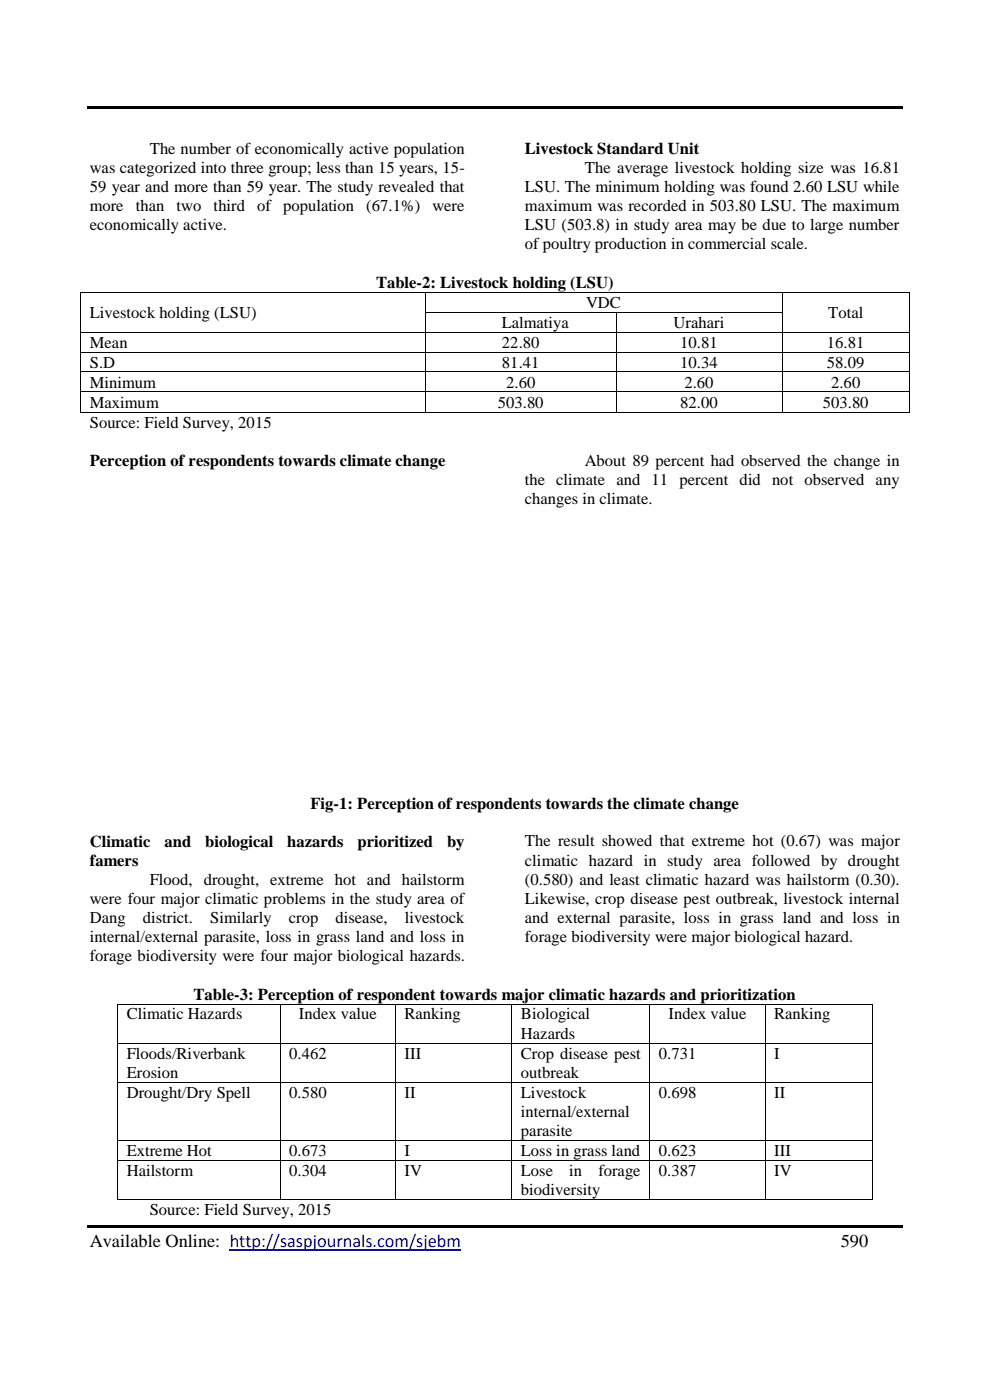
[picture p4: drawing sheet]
<svg xmlns="http://www.w3.org/2000/svg" width="210mm" height="297mm" viewBox="0 0 210 297" stroke-linecap="round" stroke-linejoin="round" font-family="sans-serif">
<defs><g id="words">
<g font-size="3.9">
<text x="19" y="264.6">Available Online: http://saspjournals.com/sjebm</text>
<text x="178.3" y="264.6">590</text>
</g>
<g font-size="3.5">
<text x="31.8" y="32.6">The number of economically active population</text>
<text x="111.4" y="32.7">Livestock Standard Unit</text>
<text x="19" y="36.7">was categorized into three group; less than 15 years, 15-</text>
<text x="19" y="40.7">59 year and more than 59 year. The study revealed that</text>
<text x="111.4" y="40.7">LSU. The minimum holding was found 2.60 LSU while</text>
<text x="124.1" y="36.7">The average livestock holding size was 16.81</text>
<text x="19" y="44.8">more</text>
<text x="28.8" y="44.8">than</text>
<text x="37.4" y="44.8">two</text>
<text x="45.3" y="44.8">third</text>
<text x="54.6" y="44.8">of population</text>
<text x="77.7" y="44.8">(67.1%)</text>
<text x="91.8" y="44.8">were</text>
<text x="111.4" y="44.8">maximum was recorded in 503.80 LSU. The maximum</text>
<text x="19" y="48.9">economically active.</text>
<text x="111.4" y="48.9">LSU (503.8) in study area may be due to large number</text>
<text x="111.4" y="52.9">of poultry production in commercial scale.</text>
<text x="79.8" y="61.1">Table-2: Livestock holding (LSU)</text>
<text x="124.3" y="65.3">VDC</text>
<text x="19" y="67.4">Livestock holding (LSU)</text>
<text x="106.4" y="69.5">Lalmatiya</text>
<text x="142.9" y="69.5">Urahari</text>
<text x="175.7" y="67.4">Total</text>
<text x="19" y="73.8">Mean</text>
<text x="19" y="78">S.D</text>
<text x="106.5" y="73.8">22.80</text>
<text x="106.5" y="78">81.41</text>
<text x="144.3" y="73.8">10.81</text>
<text x="144.3" y="78">10.34</text>
<text x="175.4" y="73.8">16.81</text>
<text x="175.4" y="78">58.09</text>
<text x="19" y="82.2">Minimum</text>
<text x="107.4" y="82.2">2.60</text>
<text x="145.2" y="82.2">2.60</text>
<text x="176.3" y="82.2">2.60</text>
<text x="19" y="86.5">Maximum</text>
<text x="105.6" y="86.5">503.80</text>
<text x="144.3" y="86.5">82.00</text>
<text x="174.5" y="86.5">503.80</text>
<text x="19" y="90.7">Source: Field Survey, 2015</text>
<text x="19" y="98.9">Perception of respondents towards climate change</text>
<text x="124.1" y="98.8">About 89 percent had observed the change in</text>
<text x="111.4" y="102.8">the climate and 11 percent did not observed any</text>
<text x="111.4" y="106.9">changes in climate.</text>
<text x="65.8" y="171.6">Fig-1: Perception of respondents towards the climate change</text>
<text x="19" y="179.6">Climatic</text>
<text x="34.9" y="179.6">and</text>
<text x="43.5" y="179.6">biological</text>
<text x="61" y="179.6">hazards</text>
<text x="75.8" y="179.6">prioritized</text>
<text x="94.8" y="179.6">by</text>
<text x="111.4" y="179.6">The result showed that extreme hot (0.67) was major</text>
<text x="19" y="183.7">famers</text>
<text x="111.4" y="183.6">climatic hazard in study area followed by drought</text>
<text x="19" y="191.8">were four major climatic problems in the study area of</text>
<text x="31.8" y="187.7">Flood, drought, extreme hot and hailstorm</text>
<text x="111.4" y="187.7">(0.580) and least climatic hazard was hailstorm (0.30).</text>
<text x="111.4" y="191.8">Likewise, crop disease pest outbreak, livestock internal</text>
<text x="19" y="195.8">Dang</text>
<text x="30.3" y="195.8">district.</text>
<text x="44.6" y="195.8">Similarly</text>
<text x="61.3" y="195.8">crop</text>
<text x="71.2" y="195.8">disease,</text>
<text x="85.9" y="195.8">livestock</text>
<text x="111.4" y="195.8">and external parasite, loss in grass land and loss in</text>
<text x="19" y="199.9">internal/external parasite, loss in grass land and loss in</text>
<text x="19" y="203.9">forage biodiversity were four major biological hazards.</text>
<text x="111.4" y="199.9">forage biodiversity were major biological hazard.</text>
<text x="41.1" y="212.1">Table-3: Perception of respondent towards major climatic hazards and prioritization</text>
<text x="26.9" y="216.3">Climatic Hazards</text>
<text x="63.4" y="216.3">Index value</text>
<text x="85.8" y="216.3">Ranking</text>
<text x="110.5" y="216.3">Biological</text>
<text x="110.5" y="220.3">Hazards</text>
<text x="141.8" y="216.3">Index value</text>
<text x="164.2" y="216.3">Ranking</text>
<text x="26.9" y="224.6">Floods/Riverbank</text>
<text x="61.3" y="224.6">0.462</text>
<text x="85.8" y="224.6">III</text>
<text x="110.5" y="224.6">Crop disease pest</text>
<text x="139.8" y="224.6">0.731</text>
<text x="164.2" y="224.6">I</text>
<text x="26.9" y="228.6">Erosion</text>
<text x="26.9" y="232.9">Drought/Dry Spell</text>
<text x="61.3" y="232.9">0.580</text>
<text x="85.8" y="232.9">II</text>
<text x="110.5" y="228.6">outbreak</text>
<text x="110.5" y="232.9">Livestock</text>
<text x="139.8" y="232.9">0.698</text>
<text x="164.2" y="232.9">II</text>
<text x="110.5" y="236.9">internal/external</text>
<text x="26.9" y="245.2">Extreme Hot</text>
<text x="61.3" y="245.2">0.673</text>
<text x="85.8" y="245.2">I</text>
<text x="110.5" y="241">parasite</text>
<text x="110.5" y="245.2">Loss in grass land</text>
<text x="139.8" y="245.2">0.623</text>
<text x="164.2" y="245.2">III</text>
<text x="26.9" y="249.4">Hailstorm</text>
<text x="61.3" y="249.4">0.304</text>
<text x="85.8" y="249.4">IV</text>
<text x="110.5" y="249.4">Lose</text>
<text x="120.8" y="249.4">in</text>
<text x="126.9" y="249.4">forage</text>
<text x="139.8" y="249.4">0.387</text>
<text x="164.2" y="249.4">IV</text>
<text x="31.8" y="257.7">Source: Field Survey, 2015</text>
<text x="110.5" y="253.5">biodiversity</text>
</g>
</g></defs>
<g fill="#000">
<path d="M18.5 22.6h173v.5h-173z" fill-rule="evenodd"/>
<path d="M17.1 61.9h.1v.2h-.1z" fill-rule="evenodd"/>
<path d="M17.1 61.9h.1v.2h-.1z" fill-rule="evenodd"/>
<path d="M17.1 66.1h.1v.2h-.1z" fill-rule="evenodd"/>
<path d="M17.1 70.4h.1v.1h-.1z" fill-rule="evenodd"/>
<path d="M17.1 74.6h.1v.2h-.1z" fill-rule="evenodd"/>
<path d="M17.1 78.8h.1v.2h-.1z" fill-rule="evenodd"/>
<path d="M90.1 61.9h.2v.2h-.2z" fill-rule="evenodd"/>
<path d="M90.1 66.1h.2v.2h-.2z" fill-rule="evenodd"/>
<path d="M90.1 70.4h.2v.1h-.2z" fill-rule="evenodd"/>
<path d="M90.1 74.6h.2v.2h-.2z" fill-rule="evenodd"/>
<path d="M90.1 78.8h.2v.2h-.2z" fill-rule="evenodd"/>
<path d="M130.7 66.1h.1v.2h-.1z" fill-rule="evenodd"/>
<path d="M130.7 70.4h.1v.1h-.1z" fill-rule="evenodd"/>
<path d="M130.7 74.6h.1v.2h-.1z" fill-rule="evenodd"/>
<path d="M130.7 78.8h.1v.2h-.1z" fill-rule="evenodd"/>
<path d="M165.8 61.9h.2v.2h-.2z" fill-rule="evenodd"/>
<path d="M165.8 66.1h.2v.2h-.2z" fill-rule="evenodd"/>
<path d="M165.8 70.4h.2v.1h-.2z" fill-rule="evenodd"/>
<path d="M165.8 74.6h.2v.2h-.2z" fill-rule="evenodd"/>
<path d="M165.8 78.8h.2v.2h-.2z" fill-rule="evenodd"/>
<path d="M192.8 61.9h.2v.2h-.2z" fill-rule="evenodd"/>
<path d="M192.8 61.9h.2v.2h-.2z" fill-rule="evenodd"/>
<path d="M192.8 66.1h.2v.2h-.2z" fill-rule="evenodd"/>
<path d="M192.8 70.4h.2v.1h-.2z" fill-rule="evenodd"/>
<path d="M192.8 74.6h.2v.2h-.2z" fill-rule="evenodd"/>
<path d="M192.8 78.8h.2v.2h-.2z" fill-rule="evenodd"/>
<path d="M17.1 83.1h.1v.1h-.1z" fill-rule="evenodd"/>
<path d="M17.1 87.4h.1v.1h-.1z" fill-rule="evenodd"/>
<path d="M17.1 87.4h.1v.1h-.1z" fill-rule="evenodd"/>
<path d="M90.1 83.1h.2v.1h-.2z" fill-rule="evenodd"/>
<path d="M90.1 87.4h.2v.1h-.2z" fill-rule="evenodd"/>
<path d="M130.7 83.1h.1v.1h-.1z" fill-rule="evenodd"/>
<path d="M130.7 87.4h.1v.1h-.1z" fill-rule="evenodd"/>
<path d="M165.8 83.1h.2v.1h-.2z" fill-rule="evenodd"/>
<path d="M165.8 87.4h.2v.1h-.2z" fill-rule="evenodd"/>
<path d="M192.8 83.1h.2v.1h-.2z" fill-rule="evenodd"/>
<path d="M192.8 87.4h.2v.1h-.2z" fill-rule="evenodd"/>
<path d="M192.8 87.4h.2v.1h-.2z" fill-rule="evenodd"/>
<path d="M24.9 212.9h.2v.2h-.2z" fill-rule="evenodd"/>
<path d="M24.9 212.9h.2v.2h-.2z" fill-rule="evenodd"/>
<path d="M59.4 212.9h.1v.2h-.1z" fill-rule="evenodd"/>
<path d="M83.8 212.9h.2v.2h-.2z" fill-rule="evenodd"/>
<path d="M108.5 212.9h.2v.2h-.2z" fill-rule="evenodd"/>
<path d="M137.8 212.9h.1v.2h-.1z" fill-rule="evenodd"/>
<path d="M162.3 212.9h.1v.2h-.1z" fill-rule="evenodd"/>
<path d="M184.9 212.9h.2v.2h-.2z" fill-rule="evenodd"/>
<path d="M184.9 212.9h.2v.2h-.2z" fill-rule="evenodd"/>
<path d="M24.9 221.2h.2v.2h-.2z" fill-rule="evenodd"/>
<path d="M24.9 229.5h.2v.2h-.2z" fill-rule="evenodd"/>
<path d="M59.4 221.2h.1v.2h-.1z" fill-rule="evenodd"/>
<path d="M59.4 229.5h.1v.2h-.1z" fill-rule="evenodd"/>
<path d="M83.8 221.2h.2v.2h-.2z" fill-rule="evenodd"/>
<path d="M83.8 229.5h.2v.2h-.2z" fill-rule="evenodd"/>
<path d="M108.5 221.2h.2v.2h-.2z" fill-rule="evenodd"/>
<path d="M108.5 229.5h.2v.2h-.2z" fill-rule="evenodd"/>
<path d="M137.8 221.2h.1v.2h-.1z" fill-rule="evenodd"/>
<path d="M137.8 229.5h.1v.2h-.1z" fill-rule="evenodd"/>
<path d="M162.3 221.2h.1v.2h-.1z" fill-rule="evenodd"/>
<path d="M162.3 229.5h.1v.2h-.1z" fill-rule="evenodd"/>
<path d="M184.9 221.2h.2v.2h-.2z" fill-rule="evenodd"/>
<path d="M184.9 229.5h.2v.2h-.2z" fill-rule="evenodd"/>
<path d="M24.9 241.8h.2v.2h-.2z" fill-rule="evenodd"/>
<path d="M24.9 246.1h.2v.1h-.2z" fill-rule="evenodd"/>
<path d="M24.9 254.4h.2v.2h-.2z" fill-rule="evenodd"/>
<path d="M24.9 254.4h.2v.2h-.2z" fill-rule="evenodd"/>
<path d="M59.4 241.8h.1v.2h-.1z" fill-rule="evenodd"/>
<path d="M59.4 246.1h.1v.1h-.1z" fill-rule="evenodd"/>
<path d="M59.4 254.4h.1v.2h-.1z" fill-rule="evenodd"/>
<path d="M83.8 241.8h.2v.2h-.2z" fill-rule="evenodd"/>
<path d="M83.8 246.1h.2v.1h-.2z" fill-rule="evenodd"/>
<path d="M83.8 254.4h.2v.2h-.2z" fill-rule="evenodd"/>
<path d="M108.5 241.8h.2v.2h-.2z" fill-rule="evenodd"/>
<path d="M108.5 246.1h.2v.1h-.2z" fill-rule="evenodd"/>
<path d="M108.5 254.4h.2v.2h-.2z" fill-rule="evenodd"/>
<path d="M137.8 241.8h.1v.2h-.1z" fill-rule="evenodd"/>
<path d="M137.8 246.1h.1v.1h-.1z" fill-rule="evenodd"/>
<path d="M137.8 254.4h.1v.2h-.1z" fill-rule="evenodd"/>
<path d="M162.3 241.8h.1v.2h-.1z" fill-rule="evenodd"/>
<path d="M162.3 246.1h.1v.1h-.1z" fill-rule="evenodd"/>
<path d="M162.3 254.4h.1v.2h-.1z" fill-rule="evenodd"/>
<path d="M184.9 241.8h.2v.2h-.2z" fill-rule="evenodd"/>
<path d="M184.9 246.1h.2v.1h-.2z" fill-rule="evenodd"/>
<path d="M184.9 254.4h.2v.2h-.2z" fill-rule="evenodd"/>
<path d="M184.9 254.4h.2v.2h-.2z" fill-rule="evenodd"/>
<path d="M18.5 260.1h173v.5h-173z" fill-rule="evenodd"/>
</g>
<path d="M48.7 265.1h49.1" fill="none" stroke="#00f" stroke-width=".25"/>
<g fill="none" stroke="#000" stroke-width=".21">
<path d="M17.1 62.1v4M17.1 66.3v4.1M17.1 70.5v4.1M17.1 74.8v4M17.1 79v4.1M17.2 62h72.9M17.2 70.4h72.9M17.2 74.7h72.9M17.2 78.9h72.9M90.2 62.1v4M90.2 66.3v4.1M90.2 70.5v4.1"/>
<path d="M90.2 74.8v4M90.2 79v4.1M90.3 62h75.5M90.3 66.2h40.4M90.3 70.4h40.4M90.3 74.7h40.4M90.3 78.9h40.4M130.8 66.3v4.1M130.8 70.5v4.1M130.8 74.8v4M130.8 79v4.1M130.8 66.2h35"/>
<path d="M130.8 70.4h35M130.8 74.7h35M130.8 78.9h35M165.9 62.1v4M165.9 66.3v4.1M165.9 70.5v4.1M165.9 74.8v4M165.9 79v4.1M166 62h26.8M166 70.4h26.8M166 74.7h26.8M166 78.9h26.8"/>
<path d="M192.9 62.1v4M192.9 66.3v4.1M192.9 70.5v4.1M192.9 74.8v4M192.9 79v4.1M17.1 83.2v4.2M17.2 83.2h72.9M17.2 87.4h72.9M90.2 83.2v4.2M90.3 83.2h40.4M90.3 87.4h40.4M130.8 83.2v4.2"/>
<path d="M130.8 83.2h35M130.8 87.4h35M165.9 83.2v4.2M166 83.2h26.8M166 87.4h26.8M192.9 83.2v4.2M25 213.1v8.1M25.1 213h34.3M59.4 213.1v8.1M59.5 213h24.3M83.9 213.1v8.1M84 213h24.5"/>
<path d="M108.6 213.1v8.1M108.7 213h29.1M137.9 213.1v8.1M137.9 213h24.4M162.3 213.1v8.1M162.4 213h22.5M185 213.1v8.1M25 221.4v8.1M25 229.7v12.1M25.1 221.3h34.3M25.1 229.6h34.3M59.4 221.4v8.1"/>
<path d="M59.4 229.7v12.1M59.5 221.3h24.3M59.5 229.6h24.3M83.9 221.4v8.1M83.9 229.7v12.1M84 221.3h24.5M84 229.6h24.5M108.6 221.4v8.1M108.6 229.7v12.1M108.7 221.3h29.1M108.7 229.6h29.1M137.9 221.4v8.1"/>
<path d="M137.9 229.7v12.1M137.9 221.3h24.4M137.9 229.6h24.4M162.3 221.4v8.1M162.3 229.7v12.1M162.4 221.3h22.5M162.4 229.6h22.5M185 221.4v8.1M185 229.7v12.1M25 242v4.1M25 246.2v8.2M25.1 241.9h34.3"/>
<path d="M25.1 246.2h34.3M25.1 254.5h34.3M59.4 242v4.1M59.4 246.2v8.2M59.5 241.9h24.3M59.5 246.2h24.3M59.5 254.5h24.3M83.9 242v4.1M83.9 246.2v8.2M84 241.9h24.5M84 246.2h24.5M84 254.5h24.5"/>
<path d="M108.6 242v4.1M108.6 246.2v8.2M108.7 241.9h29.1M108.7 246.2h29.1M108.7 254.5h29.1M137.9 242v4.1M137.9 246.2v8.2M137.9 241.9h24.4M137.9 246.2h24.4M137.9 254.5h24.4M162.3 242v4.1M162.3 246.2v8.2"/>
<path d="M162.4 241.9h22.5M162.4 246.2h22.5M162.4 254.5h22.5M185 242v4.1M185 246.2v8.2"/>
</g>
<use href="#words"/>
</svg>
